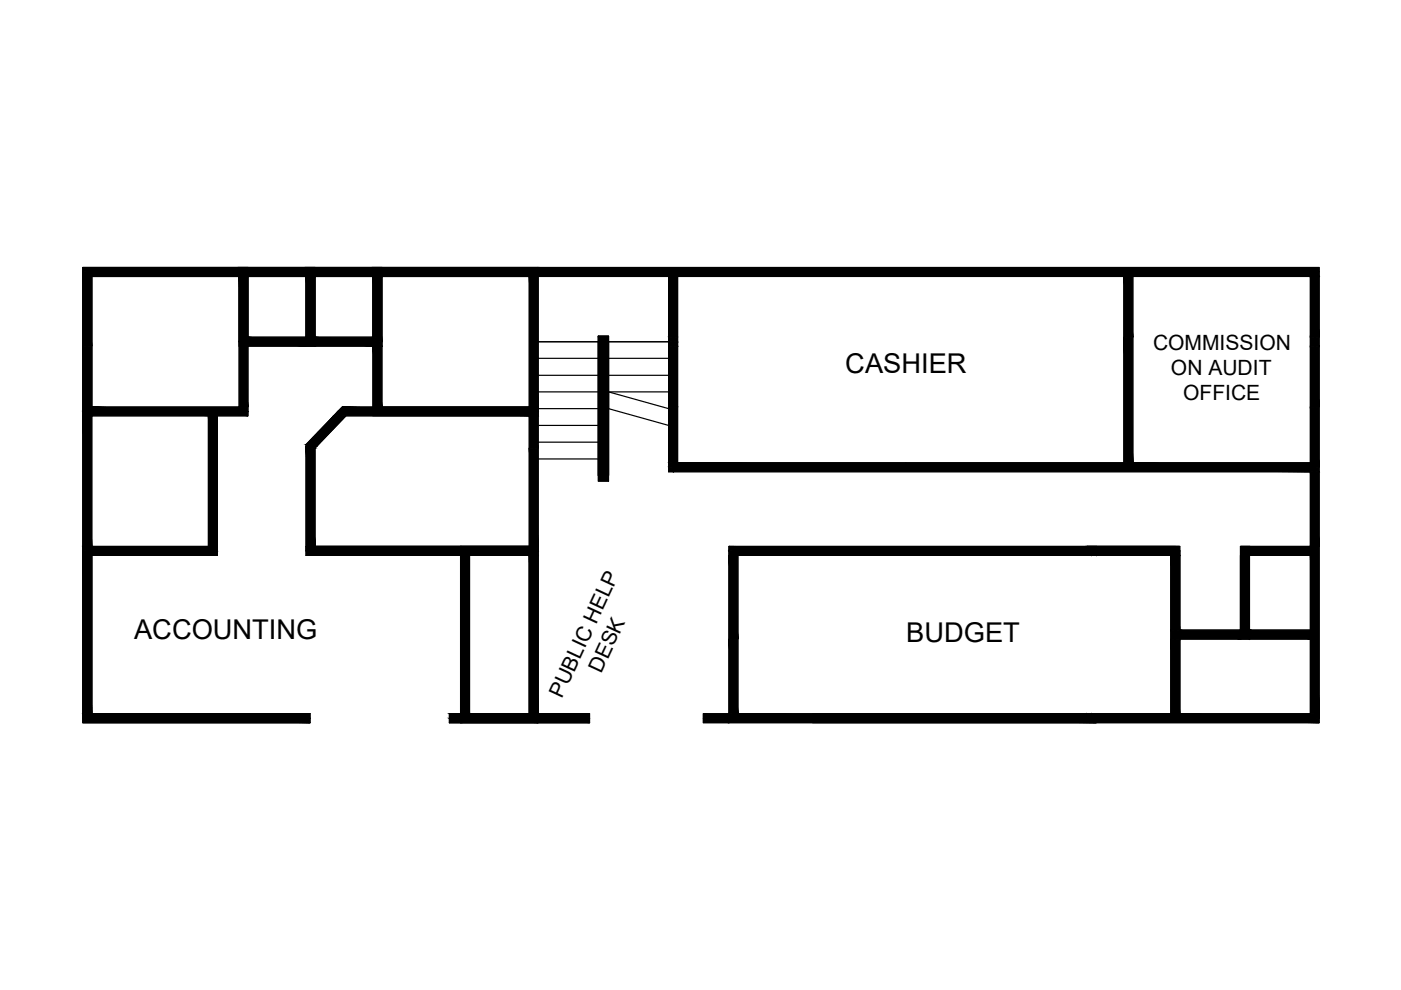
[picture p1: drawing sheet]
<svg xmlns="http://www.w3.org/2000/svg" width="297mm" height="210mm" viewBox="0 0 297 210" stroke-linecap="round" stroke-linejoin="round" font-family="sans-serif">
<defs><g id="words">
<g font-size="5.8">
<text x="179.2" y="79">CASHIER</text>
<text x="28.4" y="135.4">ACCOUNTING</text>
<text x="192.1" y="136.1">BUDGET</text>
</g>
<g font-size="4.5">
<text x="244.5" y="74.2">COMMISSION</text>
<text x="248.3" y="79.5">ON AUDIT</text>
<text x="250.9" y="84.9">OFFICE</text>
<text x="127.5" y="142.9" transform="rotate(-65 127.5 142.9)">DESK</text>
<text x="119.1" y="148.2" transform="rotate(-65 119.1 148.2)">PUBLIC HELP</text>
</g>
</g></defs>
<!-- layer: 0 -->
<g fill="none" stroke="#000" stroke-width=".25">
<path d="M17.6 56.7h35v31.5h-35zM18.5 57.6h26.6v1M18.5 57.6h33.1v29.6h-33.1zM19.5 58.6h31.2v27.7h-31.2zM50.7 56.7h16.1v16.7h-16.1zM51.6 57.6h14.2v14.9h-14.2zM52.6 58.6h12.3v12.9h-12.3zM64.9 56.7h16.1v16.7h-16.1zM65.8 57.6h14.2v14.9h-14.2zM66.8 58.6h12.3v12.9h-12.3zM79.1 56.7h35v31.5h-35zM80 57.6h33.1v29.6h-33.1z"/>
<path d="M81 58.6h31.2v27.7h-31.2zM113.1 57.6v94.7h11.9h-29.7h17.8v-35.5h-48.2M113.1 57.6h118.3M113.1 58.6v92.7M114.1 58.6v92.7M141.8 58.6v41.4h136M142.7 57.6h50.3v1v-1h46.3v41.4h-96.6zM143.7 58.6v39.5h94.6v-39.5M239.3 57.6h39.5v94.7h-47.4v-1v1h-75.9v-35.5h75.9v1v-1M240.2 58.6v39.5h37.6M44.2 88.2v27.7M45.1 87.2v29.6"/>
<path d="M46.1 88.2v29.6h-26.6v33.5h46.2M72.5 86.3h41.6v30.5h-49.2v-22.5zM72.9 87.2h40.2v28.7h-47.3v-21.3zM73.3 88.2h38.9v27.7h-45.4v-20.9zM80 87.2h-7.1l-7.1 7.4M113.1 99v-41.4h29.6v41.4h136.1M277.8 99h-38.5v-40.4v40.4h-96.6v-40.4v41.4M45.1 102v-14.8v29.6M45.1 116.8h-26.6v35.5h26.6v-1M46.1 116.8h-27.6v35.5h47.2h-47.2v-94.7h260.3v94.7h-106.5M46.1 115.9h-28.5v37.3h48.1M97.6 115.9h16.5v37.3h-16.5z"/>
<path d="M98.6 116.8h14.5v35.5h-14.5zM99.6 117.8h12.6v33.5h-12.6zM230.5 117.8v-1.9h19.6v35.4h-19.6M230.5 117.8h-74.1v33.5h74.1M230.5 117.8v-1h19.6v35.5M230.5 115.9h18.7M230.5 117.8h18.7M232.4 116.8v1v-1.9h-77.9v37.3h77.9v-1.9v1M248.2 116.8v35.5M249.2 116.8v35.5M250.1 115.9h-19.6v1.9h19.6M263 115.9h14.8v1.9h-12.9"/>
<path d="M263 115.9h1.9v19.6h-1.9zM263 117.8v17.7M264.9 116.8h13.9M264.9 117.8h12.9M264.9 117.8v17.7M250.1 135.5h27.7M250.1 133.6h27.7M65.7 151.3h-46.2v-92.7h258.3v92.7h-105.5M65.7 153.2h-48.1v-96.5h262.1v96.5h-107.4M65.7 151.3v1.9M95.3 151.3h16.9v-33.5h-47.3v-1.9h49.2v37.3h-18.8M95.3 151.3h29.7"/>
<path d="M95.3 153.2h29.7M95.3 151.3v1.9M114.1 151.3h10.9v1.9h-10.9zM149.1 151.3h5.4v1.9h-5.4zM154.5 151.3v1.9M230.5 151.3v1"/>
</g>
<!-- layer: hatches -->
<g fill="#000" stroke="#000" stroke-width=".21">
<path d="M113.1 86.3v.9zM113.1 87.2v1zM114.1 86.3v.9zM114.1 87.2v1z"/>
<path d="M17.6 57.6l.9 15.8v-15.8zM17.6 57.6l.9 15.8h-.9z"/>
<path d="M18.5 58.6l1 14.8v-14.8zM18.5 58.6l1 14.8h-1z"/>
<path d="M18.5 57.6l26.6 1v-1zM18.5 57.6l26.6 1h-26.6z"/>
<path d="M17.6 56.7l33.1 .9v-.9zM17.6 56.7l33.1 .9h-33.1z"/>
<path d="M45.1 57.6l5.6 1v-1zM45.1 57.6l5.6 1h-5.6z"/>
<path d="M50.7 58.6l.9 27.7v-27.7zM50.7 58.6l.9 27.7h-.9z"/>
<path d="M50.7 57.6l.9 1v-1zM50.7 57.6l.9 1h-.9z"/>
<path d="M50.7 58.6l.9 13.9v-13.9zM50.7 58.6l.9 13.9h-.9z"/>
<path d="M50.7 56.7l1.9 .9v-.9zM50.7 56.7l1.9 .9h-1.9z"/>
<path d="M51.6 57.6l1 1v-1zM51.6 57.6l1 1h-1z"/>
<path d="M51.6 58.6l1 13.9v-13.9zM51.6 58.6l1 13.9h-1z"/>
<path d="M52.6 56.7l12.3 .9v-.9zM52.6 56.7l12.3 .9h-12.3z"/>
<path d="M52.6 57.6l12.3 1v-1zM52.6 57.6l12.3 1h-12.3z"/>
<path d="M64.9 57.6l.9 1v-1zM64.9 57.6l.9 1h-.9z"/>
<path d="M64.9 58.6l.9 13.9v-13.9zM64.9 58.6l.9 13.9h-.9z"/>
<path d="M64.9 56.7l1.9 .9v-.9zM64.9 56.7l1.9 .9h-1.9z"/>
<path d="M65.8 57.6l1 1v-1zM65.8 57.6l1 1h-1z"/>
<path d="M65.8 58.6l1 13.9v-13.9zM65.8 58.6l1 13.9h-1z"/>
<path d="M66.8 56.7l12.3 .9v-.9zM66.8 56.7l12.3 .9h-12.3z"/>
<path d="M66.8 57.6l12.3 1v-1zM66.8 57.6l12.3 1h-12.3z"/>
<path d="M79.1 57.6l.9 1v-1zM79.1 57.6l.9 1h-.9z"/>
<path d="M79.1 58.6l.9 12.9v-12.9zM79.1 58.6l.9 12.9h-.9z"/>
<path d="M79.1 57.6l.9 1v-1zM79.1 57.6l.9 1h-.9z"/>
<path d="M80 57.6l1 1v-1zM80 57.6l1 1h-1z"/>
<path d="M80 58.6l1 13.9v-13.9zM80 58.6l1 13.9h-1z"/>
<path d="M79.1 56.7l1.9 .9v-.9zM79.1 56.7l1.9 .9h-1.9z"/>
<path d="M80 57.6l1 1v-1zM80 57.6l1 1h-1z"/>
<path d="M81 57.6l32.1 1v-1zM81 57.6l32.1 1h-32.1z"/>
<path d="M112.2 58.6l.9 27.7v-27.7zM112.2 58.6l.9 27.7h-.9z"/>
<path d="M113.1 57.6l1 28.7v-28.7zM113.1 57.6l1 28.7h-1z"/>
<path d="M81 56.7l33.1 .9v-.9zM81 56.7l33.1 .9h-33.1z"/>
<path d="M114.1 57.6l28.6 1v-1zM114.1 57.6l28.6 1h-28.6z"/>
<path d="M141.8 58.6l.9 12.9v-12.9zM141.8 58.6l.9 12.9h-.9z"/>
<path d="M142.7 58.6l1 12.9v-12.9zM142.7 58.6l1 12.9h-1z"/>
<path d="M142.7 57.6l50.3 1v-1zM142.7 57.6l50.3 1h-50.3z"/>
<path d="M193 57.6l46.3 1v-1zM193 57.6l46.3 1h-46.3z"/>
<path d="M238.3 58.6l1 12.9v-12.9zM238.3 58.6l1 12.9h-1z"/>
<path d="M239.3 58.6l.9 12.9v-12.9zM239.3 58.6l.9 12.9h-.9z"/>
<path d="M239.3 57.6l39.5 1v-1zM239.3 57.6l39.5 1h-39.5z"/>
<path d="M277.8 58.6l1 12.9v-12.9zM277.8 58.6l1 12.9h-1z"/>
<path d="M114.1 56.7l165.6 .9v-.9zM114.1 56.7l165.6 .9h-165.6z"/>
<path d="M278.8 57.6l.9 1v-1zM278.8 57.6l.9 1h-.9z"/>
<path d="M278.8 58.6l.9 12.9v-12.9zM278.8 58.6l.9 12.9h-.9z"/>
<path d="M17.6 73.4l.9 13.8v-13.8zM17.6 73.4l.9 13.8h-.9z"/>
<path d="M18.5 73.4l1 13.8v-13.8zM18.5 73.4l1 13.8h-1z"/>
<path d="M50.7 72.5l.9 .9v-.9zM50.7 72.5l.9 .9h-.9z"/>
<path d="M51.6 73.4l1 12.9v-12.9zM51.6 73.4l1 12.9h-1z"/>
<path d="M51.6 72.5l1 .9v-.9zM51.6 72.5l1 .9h-1z"/>
<path d="M52.6 71.5l12.3 1v-1zM52.6 71.5l12.3 1h-12.3z"/>
<path d="M52.6 72.5l12.3 .9v-.9zM52.6 72.5l12.3 .9h-12.3z"/>
<path d="M64.9 72.5l1.9 .9v-.9zM64.9 72.5l1.9 .9h-1.9z"/>
<path d="M66.8 71.5l12.3 1v-1zM66.8 71.5l12.3 1h-12.3z"/>
<path d="M66.8 72.5l12.3 .9v-.9zM66.8 72.5l12.3 .9h-12.3z"/>
<path d="M79.1 71.5l.9 1v-1zM79.1 71.5l.9 1h-.9z"/>
<path d="M79.1 72.5l.9 .9v-.9zM79.1 72.5l.9 .9h-.9z"/>
<path d="M79.1 73.4l.9 12.9v-12.9zM79.1 73.4l.9 12.9h-.9z"/>
<path d="M80 72.5l1 .9v-.9zM80 72.5l1 .9h-1z"/>
<path d="M80 73.4l1 12.9v-12.9zM80 73.4l1 12.9h-1z"/>
<path d="M126.9 71.3l2.1 30.7v-30.7zM126.9 71.3l2.1 30.7h-2.1z"/>
<path d="M141.8 71.5l.9 1v-1zM141.8 71.5l.9 1h-.9z"/>
<path d="M141.8 72.5l.9 .9v-.9zM141.8 72.5l.9 .9h-.9z"/>
<path d="M141.8 73.4l.9 12.9v-12.9zM141.8 73.4l.9 12.9h-.9z"/>
<path d="M142.7 71.5l1 1v-1zM142.7 71.5l1 1h-1z"/>
<path d="M142.7 72.5l1 .9v-.9zM142.7 72.5l1 .9h-1z"/>
<path d="M142.7 73.4l1 12.9v-12.9zM142.7 73.4l1 12.9h-1z"/>
<path d="M238.3 71.5l1 26.6v-26.6zM238.3 71.5l1 26.6h-1z"/>
<path d="M239.3 71.5l.9 26.6v-26.6zM239.3 71.5l.9 26.6h-.9z"/>
<path d="M277.8 71.5l1 1.9v-1.9zM277.8 71.5l1 1.9h-1z"/>
<path d="M277.8 73.4l1 12.9v-12.9zM277.8 73.4l1 12.9h-1z"/>
<path d="M278.8 71.5l.9 1.9v-1.9zM278.8 71.5l.9 1.9h-.9z"/>
<path d="M278.8 73.4l.9 12.9v-12.9zM278.8 73.4l.9 12.9h-.9z"/>
<path d="M17.6 88.2l.9 27.7v-27.7zM17.6 88.2l.9 27.7h-.9z"/>
<path d="M17.6 87.2l.9 1v-1zM17.6 87.2l.9 1h-.9z"/>
<path d="M18.5 87.2l1 1v-1zM18.5 87.2l1 1h-1z"/>
<path d="M18.5 88.2l1 27.7v-27.7zM18.5 88.2l1 27.7h-1z"/>
<path d="M19.5 87.2l25.6 1v-1zM19.5 87.2l25.6 1h-25.6z"/>
<path d="M44.2 88.2l.9 27.7v-27.7zM44.2 88.2l.9 27.7h-.9z"/>
<path d="M45.1 88.2l1 27.7v-27.7zM45.1 88.2l1 27.7h-1z"/>
<path d="M19.5 86.3l32.1 .9v-.9zM19.5 86.3l32.1 .9h-32.1z"/>
<path d="M51.6 86.3l1 .9v-.9zM51.6 86.3l1 .9h-1z"/>
<path d="M45.1 87.2l7.5 1v-1zM45.1 87.2l7.5 1h-7.5z"/>
<path d="M64.9 94.6l.9 21.3v-21.3zM64.9 94.6l.9 21.3h-.9z"/>
<path d="M64.9 94.3l.9 .3 .4-.3zM64.9 94.3l.9 .3h-.9z"/>
<path d="M65.8 95l1 20.9v-20.9zM65.8 95l1 20.9h-1z"/>
<path d="M65.8 94.6l1 .4 .3-.4zM65.8 94.6l1 .4h-1z"/>
<path d="M70.7 88.2l-4.5 6.1 5.8-6.1zM70.7 88.2l-4.5 6.1h-1.3z"/>
<path d="M71.6 87.2l.4 1 .9-1zM71.6 87.2l.4 1h-1.3z"/>
<path d="M72 88.2l-4.9 6.4 6.2-6.4zM72 88.2l-4.9 6.4h-1.3z"/>
<path d="M72.5 86.3l40.6 .9v-.9zM72.5 86.3l40.6 .9h-41.5z"/>
<path d="M72.9 87.2l40.2 1v-1zM72.9 87.2l40.2 1h-41.1z"/>
<path d="M112.2 88.2l.9 6.8v-6.8zM112.2 88.2l.9 6.8h-.9z"/>
<path d="M112.2 95l.9 20.9v-20.9zM112.2 95l.9 20.9h-.9z"/>
<path d="M113.1 88.2l1 6.8v-6.8zM113.1 88.2l1 6.8h-1z"/>
<path d="M113.1 95l1 20.9v-20.9zM113.1 95l1 20.9h-1z"/>
<path d="M113.1 86.3l1 .9v-.9zM113.1 86.3l1 .9h-1z"/>
<path d="M113.1 87.2l1 1v-1zM113.1 87.2l1 1h-1z"/>
<path d="M141.8 86.3l.9 11.8v-11.8zM141.8 86.3l.9 11.8h-.9z"/>
<path d="M141.8 98.1l.9 .9v-.9zM141.8 98.1l.9 .9h-.9z"/>
<path d="M141.8 99l.9 1v-1zM141.8 99l.9 1h-.9z"/>
<path d="M142.7 86.3l1 11.8v-11.8zM142.7 86.3l1 11.8h-1z"/>
<path d="M142.7 98.1l96.6 .9v-.9zM142.7 98.1l96.6 .9h-96.6z"/>
<path d="M239.3 98.1l38.5 .9v-.9zM239.3 98.1l38.5 .9h-38.5z"/>
<path d="M142.7 99l135.1 1v-1zM142.7 99l135.1 1h-135.1z"/>
<path d="M277.8 86.3l1 12.7v-12.7zM277.8 86.3l1 12.7h-1z"/>
<path d="M277.8 99l1 1v-1zM277.8 99l1 1h-1z"/>
<path d="M278.8 86.3l.9 12.7v-12.7zM278.8 86.3l.9 12.7h-.9z"/>
<path d="M278.8 99l.9 1v-1zM278.8 99l.9 1h-.9z"/>
<path d="M17.6 115.9l.9 .9v-.9zM17.6 115.9l.9 .9h-.9z"/>
<path d="M17.6 116.8l.9 34.5v-34.5zM17.6 116.8l.9 34.5h-.9z"/>
<path d="M18.5 115.9l1 .9v-.9zM18.5 115.9l1 .9h-1z"/>
<path d="M18.5 116.8l1 34.5v-34.5zM18.5 116.8l1 34.5h-1z"/>
<path d="M19.5 115.9l25.6 .9v-.9zM19.5 115.9l25.6 .9h-25.6z"/>
<path d="M45.1 115.9l1 .9v-.9zM45.1 115.9l1 .9h-1z"/>
<path d="M19.5 116.8l26.6 1v-1zM19.5 116.8l26.6 1h-26.6z"/>
<path d="M64.9 115.9l32.7 .9v-.9zM64.9 115.9l32.7 .9h-32.7z"/>
<path d="M64.9 116.8l32.7 1v-1zM64.9 116.8l32.7 1h-32.7z"/>
<path d="M97.6 116.8l1 1v-1zM97.6 116.8l1 1h-1z"/>
<path d="M97.6 117.8l1 33.5v-33.5zM97.6 117.8l1 33.5h-1z"/>
<path d="M98.6 117.8l1 33.5v-33.5zM98.6 117.8l1 33.5h-1z"/>
<path d="M97.6 115.9l15.5 .9v-.9zM97.6 115.9l15.5 .9h-15.5z"/>
<path d="M98.6 116.8l14.5 1v-1zM98.6 116.8l14.5 1h-14.5z"/>
<path d="M112.2 117.8l.9 33.5v-33.5zM112.2 117.8l.9 33.5h-.9z"/>
<path d="M113.1 115.9l1 .9v-.9zM113.1 115.9l1 .9h-1z"/>
<path d="M113.1 116.8l1 1v-1zM113.1 116.8l1 1h-1z"/>
<path d="M113.1 117.8l1 33.5v-33.5zM113.1 117.8l1 33.5h-1z"/>
<path d="M154.5 116.8l1 1v-1zM154.5 116.8l1 1h-1z"/>
<path d="M154.5 117.8l1 17.7v-17.7zM154.5 117.8l1 17.7h-1z"/>
<path d="M155.5 117.8l.9 17.7v-17.7zM155.5 117.8l.9 17.7h-.9z"/>
<path d="M154.5 115.9l76 .9v-.9zM154.5 115.9l76 .9h-76z"/>
<path d="M155.5 116.8l75 1v-1zM155.5 116.8l75 1h-75z"/>
<path d="M230.5 116.8l.9 1v-1zM230.5 116.8l.9 1h-.9z"/>
<path d="M230.5 115.9l1.9 .9v-.9zM230.5 115.9l1.9 .9h-1.9z"/>
<path d="M231.4 116.8l1 1v-1zM231.4 116.8l1 1h-1z"/>
<path d="M232.4 116.8l15.8 1v-1zM232.4 116.8l15.8 1h-15.8z"/>
<path d="M248.2 116.8l1 1v-1zM248.2 116.8l1 1h-1z"/>
<path d="M248.2 117.8l1 15.8v-15.8zM248.2 117.8l1 15.8h-1z"/>
<path d="M232.4 115.9l17.7 .9v-.9zM232.4 115.9l17.7 .9h-17.7z"/>
<path d="M249.2 116.8l.9 1v-1zM249.2 116.8l.9 1h-.9z"/>
<path d="M249.2 117.8l.9 15.8v-15.8zM249.2 117.8l.9 15.8h-.9z"/>
<path d="M263 115.9l1.9 17.7v-17.7zM263 115.9l1.9 17.7h-1.9z"/>
<path d="M264.9 115.9l12.9 .9v-.9zM264.9 115.9l12.9 .9h-12.9z"/>
<path d="M264.9 116.8l12.9 1v-1zM264.9 116.8l12.9 1h-12.9z"/>
<path d="M277.8 100l1 15.9v-15.9zM277.8 100l1 15.9h-1z"/>
<path d="M277.8 115.9l1 .9v-.9zM277.8 115.9l1 .9h-1z"/>
<path d="M277.8 116.8l1 1v-1zM277.8 116.8l1 1h-1z"/>
<path d="M277.8 117.8l1 33.5v-33.5zM277.8 117.8l1 33.5h-1z"/>
<path d="M278.8 100l.9 15.9v-15.9zM278.8 100l.9 15.9h-.9z"/>
<path d="M278.8 115.9l.9 36.4v-36.4zM278.8 115.9l.9 36.4h-.9z"/>
<path d="M154.5 135.5l1 15.8v-15.8zM154.5 135.5l1 15.8h-1z"/>
<path d="M155.5 135.5l.9 15.8v-15.8zM155.5 135.5l.9 15.8h-.9z"/>
<path d="M248.2 133.6l1 1.9v-1.9zM248.2 133.6l1 1.9h-1z"/>
<path d="M248.2 135.5l1 15.8v-15.8zM248.2 135.5l1 15.8h-1z"/>
<path d="M249.2 133.6l.9 1.9v-1.9zM249.2 133.6l.9 1.9h-.9z"/>
<path d="M249.2 135.5l.9 15.8v-15.8zM249.2 135.5l.9 15.8h-.9z"/>
<path d="M250.1 133.6l12.9 1.9v-1.9zM250.1 133.6l12.9 1.9h-12.9z"/>
<path d="M263 133.6l1.9 1.9v-1.9zM263 133.6l1.9 1.9h-1.9z"/>
<path d="M264.9 133.6l12.9 1.9v-1.9zM264.9 133.6l12.9 1.9h-12.9z"/>
<path d="M17.6 151.3l.9 1v-1zM17.6 151.3l.9 1h-.9z"/>
<path d="M18.5 151.3l26.6 1v-1zM18.5 151.3l26.6 1h-26.6z"/>
<path d="M45.1 151.3l20.6 1v-1zM45.1 151.3l20.6 1h-20.6z"/>
<path d="M17.6 152.3l48.1 .9v-.9zM17.6 152.3l48.1 .9h-48.1z"/>
<path d="M95.3 151.3l2.3 1v-1zM95.3 151.3l2.3 1h-2.3z"/>
<path d="M95.3 152.3l2.3 .9v-.9zM95.3 152.3l2.3 .9h-2.3z"/>
<path d="M97.6 151.3l1 1v-1zM97.6 151.3l1 1h-1z"/>
<path d="M98.6 151.3l14.5 1v-1zM98.6 151.3l14.5 1h-14.5z"/>
<path d="M113.1 151.3l1 1v-1zM113.1 151.3l1 1h-1z"/>
<path d="M97.6 152.3l16.5 .9v-.9zM97.6 152.3l16.5 .9h-16.5z"/>
<path d="M114.1 151.3l10.9 1v-1zM114.1 151.3l10.9 1h-10.9z"/>
<path d="M114.1 152.3l10.9 .9v-.9zM114.1 152.3l10.9 .9h-10.9z"/>
<path d="M149.1 151.3l5.4 1v-1zM149.1 151.3l5.4 1h-5.4z"/>
<path d="M149.1 152.3l5.4 .9v-.9zM149.1 152.3l5.4 .9h-5.4z"/>
<path d="M154.5 151.3l1 1v-1zM154.5 151.3l1 1h-1z"/>
<path d="M155.5 151.3l75 1v-1zM155.5 151.3l75 1h-75z"/>
<path d="M230.5 151.3l.9 1v-1zM230.5 151.3l.9 1h-.9z"/>
<path d="M231.4 151.3l1 1v-1zM231.4 151.3l1 1h-1z"/>
<path d="M154.5 152.3l77.9 .9v-.9zM154.5 152.3l77.9 .9h-77.9z"/>
<path d="M232.4 151.3l15.8 1v-1zM232.4 151.3l15.8 1h-15.8z"/>
<path d="M248.2 151.3l1 1v-1zM248.2 151.3l1 1h-1z"/>
<path d="M249.2 151.3l.9 1v-1zM249.2 151.3l.9 1h-.9z"/>
<path d="M250.1 151.3l28.7 1v-1zM250.1 151.3l28.7 1h-28.7z"/>
<path d="M232.4 152.3l47.3 .9v-.9zM232.4 152.3l47.3 .9h-47.3z"/>
</g>
<g fill="none" stroke="#000" stroke-width=".25">
<path d="M114.1 72.5h12.8v28.3v-29.5h2.1v29.5v-28.3h12.8h-12.8M114.1 79.6h12.8M114.1 76h12.8M126.9 71.3h2.1v30.7h-2.1zM129 79.6h12.8M129 76h12.8M114.1 97.3h12.8M114.1 93.8h12.8M114.1 90.2h12.8M114.1 86.6h12.8M114.1 83.1h12.8M129 86.6h.1"/>
<path d="M129 83.1l12.8 3.5v3.6l-12.8-3.6zM129 83.1h12.8M142.7 99v1"/>
</g>
<use href="#words"/>
</svg>
